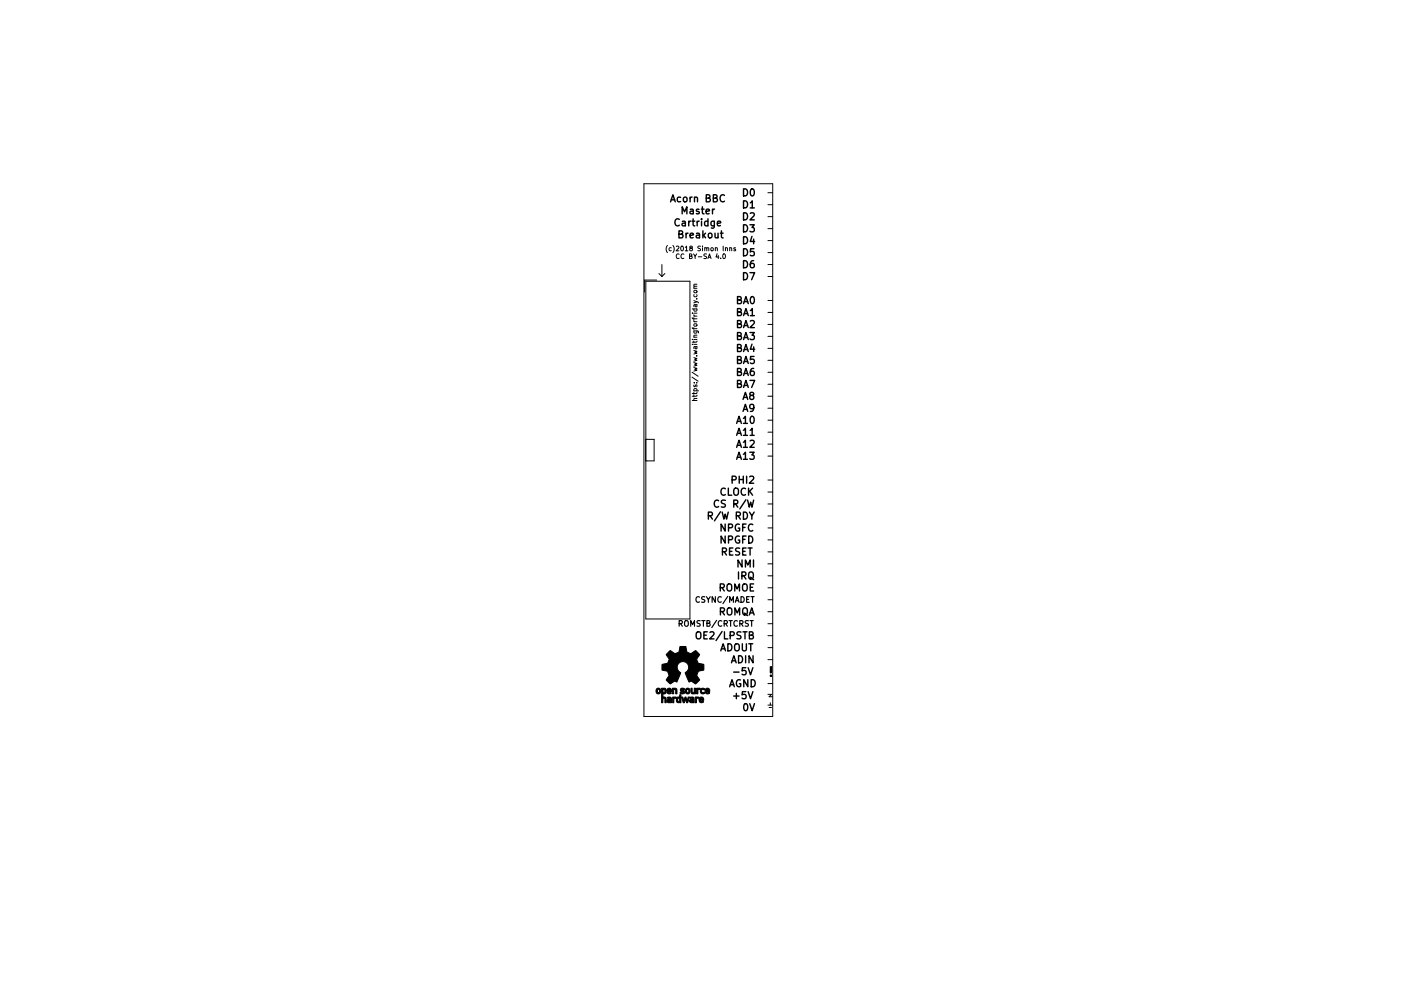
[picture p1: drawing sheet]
<svg xmlns="http://www.w3.org/2000/svg" width="297mm" height="210mm" viewBox="0 0 297 210" stroke-linecap="round" stroke-linejoin="round" font-family="sans-serif">
<g fill="none" stroke="#000" stroke-width=".21">
<path d="M136.5 39h27.3v113h-27.3zM136.9 59.7h9.4v71.6h-9.4zM139.2 59.4h-2.5v2.6M139.7 58l.6 .7M140.3 56.1v2.6M141 58l-.7 .7M141.5 52.1a1.15 1.15 0 0 0 0 1.5M142.3 52.6l-.3-.1-.1 .2v.5h.4M142.7 52.1a1.15 1.15 0 0 1 0 1.5M143.4 52.3l.4-.1 .1 .3-.6 .7h.6M144 54a.44 .44 0 0 0-.6 .4 .44 .44 0 0 0 .6 .4M144.5 52.3l.1-.1a.49 .49 0 0 1 .3 .5 .49 .49 0 0 1-.4 .5l-.2-.4z"/>
<path d="M145 54a.44 .44 0 0 0-.6 .4 .44 .44 0 0 0 .6 .4M145.3 52.5l.3-.3v1M145.3 53.2h.6M146.2 54.3h.4l.1-.3-.5-.1v1h.4l.2-.4-.3-.2M146.4 52.6l-.1-.3h.4l.1 .2-.6 .3 .2 .4 .4-.2-.2-.4M147 53.9l.4 .5 .3-.5M147.4 54.4v.5M148 54.5h.8M148.5 52.3h-.5a.42 .42 0 0 0 .5 .5l-.1 .4h-.5M148.9 52.2v.1M148.9 52.5v.7M149.4 52.6h.4l.1 .6"/>
<path d="M149.4 52.5v.7M149.8 53.9l-.5 .1a.42 .42 0 0 0 .5 .5l-.1 .3h-.5M149.9 52.7l.3-.1 .1 .6M150.1 54.9l.3-1 .4 1M150.2 54.6h.5M150.8 52.6h.4l-.1 .6-.3-.1zM151.7 52.6h.3l.1 .6M151.7 52.5v.7M152 53.8l-.2 .7h.6M152.3 54.2v.7M152.8 54.8v.1M153.3 54l.2-.1a.49 .49 0 0 1 .3 .5 .49 .49 0 0 1-.4 .4l-.2-.3z"/>
<path d="M153.3 52.2v1M153.8 52.6h.4v.6M153.8 52.5v.7M154.7 52.6h.4v.6M154.7 52.5v.7M155.9 52.6l-.3 .1 .3 .2v.3h-.3M162.8 58.7h1M162.8 56.1h1M162.8 53.6h1M162.8 51h1M162.8 48.5h1M162.8 46h1"/>
<path d="M162.8 43.4h1M162.8 40.9h1M146.7 79l1.3 .8M146.8 73.1h.1M146.8 72h.1M146.8 69.5l.1 .2h.9M146.8 67.4l.1 .2h.9M146.8 66.4h.1M146.8 65.5h1M147.1 78l.7 .2-.5 .2 .5 .1-.7 .2M147.1 76.9l.7 .2-.5 .2 .5 .2-.7 .2M147.1 75.9l.7 .2-.5 .2 .5 .1-.7 .2"/>
<path d="M147.1 74.4l.7 .1-.5 .2 .5 .2-.7 .2M147.1 70.2h.8l.2 .2v.2M147.1 68l.2 .3M147.1 66.8l.2 .3M147.1 63.8l1 .5M147.1 67.4v.4M147.1 69.5v.4M147.1 72.4v.3M147.1 73.1h.7M147.1 72h.7M147.1 71.5h.7M147.1 68.3h.7"/>
<path d="M147.1 67.1h.7M147.1 66.4h.7M147.1 61.2h.7M147.2 70.2l-.1 .3 .2 .2 .4-.1v-.4M147.2 68.8l.4-.1 .2 .3-.2 .2h-.3l-.2-.2zM147.2 65.5l-.1 .3 .2 .2 .4-.1v-.4M147.2 62.5l-.1 .3 .2 .2 .4-.1v-.4M147.2 61.7l.4-.1 .2 .3-.2 .2h-.3l-.2-.2zM147.3 73.5l.2 .5 .3-.1-.1-.4M147.3 64.6l.2 .5 .3-.1-.1-.4M147.7 75.5h.1M147.7 63.4h.1"/>
<path d="M147.8 73.5l-.6 .1v.4M147.8 72.4l-.2 .2h-.8M147.8 71.1l-.6 .1v.3M147.8 64.6l-.6 .1v.4M147.8 60.7l-.6 .1v.4M147.8 60.3l-.6 .1v.3M147.8 64l-.7 .3M162.8 79h1M162.8 76.4h1M162.8 73.9h1M162.8 71.4h1M162.8 68.8h1"/>
<path d="M162.8 66.3h1M162.8 63.7h1M136.9 93.2h1.8v4.6h-1.8M146.7 80l1.3 .9M146.8 85h1M147.1 83.3v.3M147.1 83.8v.4M147.1 82.9h1M147.2 82.9l-.1-.3 .2-.2 .4 .1v.4M147.2 81.7v.4l.3-.4h.2v.4M147.2 81.2h.1M147.7 81.2h.1"/>
<path d="M147.8 84.5l-.6 .1v.4M147.8 83.8l-.2 .3h-.8M147.8 83.3l-.2 .2h-.8M162.8 96.8h1M162.8 94.2h1M162.8 91.7h1M162.8 89.1h1M162.8 86.6h1M162.8 84.1h1M162.8 81.5h1M162.8 119.6h1M162.8 117.1h1"/>
<path d="M162.8 114.5h1M162.8 112h1M162.8 109.5h1M162.8 106.9h1M162.8 104.4h1M162.8 101.8h1M162.8 139.9h1M162.8 137.4h1M162.8 134.9h1M162.8 132.3h1M162.8 129.8h1M162.8 127.2h1"/>
<path d="M162.8 124.7h1M162.8 122.2h1M162.8 149.6h1M162.8 147.3h.8l-.5 .5h.7M162.8 145h1M163.1 150.1h.5M163.3 143.3v.2h.3M163.3 149.1v.5M163.3 143.3h.3v.2M163.3 143.3l.3 .2M163.6 141.5h-.3v1.2M163.6 141.5l-.3 .2h.3l-.3 .3h.3l-.3 .2h.3l-.3 .3h.3l-.3 .2"/>
<path d="M163.6 141.5v1.2h-.3"/>
</g>
<g fill="none" stroke="#000" stroke-width=".3">
<path d="M142.2 42.8l.5-1.5 .5 1.5M142.3 42.4h.7M144 49.7l.6-.1 .1-.2v-.3l-.7-.1v1.5h.5l.2-.2 .1-.3-.3-.3M144 46.6a.71 .71 0 0 0-1 .5 .71 .71 0 0 0 .7 .8l.3-.1M144.3 41.9l-.4-.1-.3 .3 .1 .7h.6M144.6 45.4v-1.5l.5 1 .5-1v1.5M144.7 47h.5l.1 .9M145 42l.2-.2 .4 .2 .1 .5-.2 .3h-.3l-.2-.1zM145.3 47.3l-.5 .1-.2 .2 .2 .3h.5M145.5 49.5v1M145.9 49.5l-.4 .3M146 46.9v1"/>
<path d="M146.3 50l.7-.2v-.3h-.5l-.2 .2 .1 .7h.6M146.3 41.8v1M146.3 44.4h.6l.1 1M146.5 46.9l-.5 .3M146.7 41.8l-.4 .3M146.7 46.9h.6M147 46.4v1.3l.3 .2M147 44.7l-.5 .1-.2 .2 .2 .4 .5-.1M147.2 42l.3-.2 .3 .1 .1 .9M147.2 41.8v1M147.7 49.5h.5l.1 1M147.8 46.9v1"/>
<path d="M148.2 44.4h-.4l-.2 .2 .1 .2 .5 .1v.4h-.6M148.2 46.9l-.4 .3M148.3 49.8l-.5 .1-.2 .2 .2 .4 .5-.1M148.7 44.4h.6M148.7 46.4v.2M148.7 46.9v1M148.9 43.9v1.3l.4 .2M149 49v1.5M149.2 49.9l.4 .6M149.6 49.5l-.6 .5M149.7 44.9l.7-.2-.1-.3h-.4l-.2 .2 .1 .7h.5M149.7 42h.7l.1-.2v-.3l-.8-.2v1.5h.6l.2-.1 .1-.4-.4-.3"/>
<path d="M150.1 47l-.4-.1-.3 .3 .1 .7h.6M150.1 46.4v1.5M150.2 49.6l.3-.1 .4 .1 .1 .6-.2 .2-.3 .1-.3-.2zM151.1 44.4v1M151.2 42h.7l.1-.2v-.3l-.8-.2v1.5h.6l.2-.1 .1-.4-.4-.3M151.5 46.9v1.2l-.3 .3h-.4M151.5 47l-.5-.1-.3 .3 .2 .7h.6M151.5 44.4l-.4 .3M151.6 49.5l.1 .9 .3 .1 .2-.2M152.1 47.4l.7-.1-.1-.3-.4-.1-.2 .2 .1 .8h.5M152.2 49.5v1M152.7 49.5h.6"/>
<path d="M153 49v1.3l.3 .2M153.6 41.5a.71 .71 0 0 0-1 .5 .71 .71 0 0 0 .7 .8l.3-.1M157.6 57.8a.76 .76 0 0 1 .9 .8 .76 .76 0 0 1-.9 .7zM157.6 55.3a.76 .76 0 0 1 .9 .8 .76 .76 0 0 1-.9 .7zM157.6 52.8a.76 .76 0 0 1 .9 .7 .76 .76 0 0 1-.9 .8zM157.6 50.2a.76 .76 0 0 1 .9 .8 .76 .76 0 0 1-.9 .7zM157.6 47.7a.76 .76 0 0 1 .9 .7 .76 .76 0 0 1-.9 .8zM157.6 45.1a.76 .76 0 0 1 .9 .8 .76 .76 0 0 1-.9 .7zM157.6 42.6a.76 .76 0 0 1 .9 .8 .76 .76 0 0 1-.9 .7zM157.6 40.1a.76 .76 0 0 1 .9 .7 .76 .76 0 0 1-.9 .8zM159 57.8h1l-.6 1.5M159 47.7h.9l-.5 .6 .5 .1v.6l-.3 .2-.6-.2"/>
<path d="M159.1 45.3l.5-.2 .3 .5-.9 1h.9M159.1 43l.4-.4v1.5M159.1 44.1h.8M159.2 40.2l.2-.1a.8 .8 0 0 1 .5 .7 .8 .8 0 0 1-.5 .8l-.3-.6zM159.4 50.2l-.3 1h.9M159.8 55.3l-.4 .1a1.01 1.01 0 0 0 0 1.4l.5-.1v-.5l-.3-.3h-.4l-.1 .3M159.8 50.7v1M159.9 52.8h-.8v.7l.2-.2 .5 .1 .1 .2v.5l-.3 .2-.5-.2M156.4 78.9l.6-.1 .2-.2-.1-.3-.7-.1v1.5h.5l.3-.2v-.3l-.3-.3M156.4 76.3h.6l.2-.2-.1-.3-.7-.2v1.5h.5l.3-.1v-.4l-.3-.3M156.4 73.8l.6-.1 .2-.2-.1-.3-.7-.1v1.5h.5l.3-.2v-.3l-.3-.3M156.4 71.3l.6-.1 .2-.2-.1-.3-.7-.2v1.5h.5l.3-.1v-.4l-.3-.2"/>
<path d="M156.4 68.7l.6-.1 .2-.2-.1-.3-.7-.1v1.5h.5l.3-.1v-.4l-.3-.3M156.4 66.2l.6-.1 .2-.2-.1-.3-.7-.1v1.5h.5l.3-.2v-.3l-.3-.3M156.4 63.6h.6l.2-.2-.1-.3-.7-.2v1.5h.5l.3-.1v-.4l-.3-.3M157.7 79.7l.5-1.5 .5 1.5M157.7 77.1l.5-1.5 .5 1.5M157.7 74.6l.5-1.5 .5 1.5M157.7 72l.5-1.5 .5 1.5M157.7 69.5l.5-1.5 .5 1.5M157.7 67l.5-1.5 .5 1.5M157.7 64.4l.5-1.5 .5 1.5M157.8 79.2h.7M157.8 76.7h.7"/>
<path d="M157.8 74.2h.7M157.8 71.6h.7M157.8 69.1h.7M157.8 66.5h.7M157.8 64h.7M159 70.5h.9l-.5 .6 .5 .2v.6l-.2 .1-.7-.1M159.1 68.1l.6-.1 .2 .4-.9 1.1h.9M159.1 65.9l.4-.4v1.5M159.1 67h.8M159.2 63.1l.2-.2a.8 .8 0 0 1 .6 .8 .8 .8 0 0 1-.6 .7l-.3-.5zM159.4 73l-.3 1.1h.9M159.8 78.2h-.4a1.01 1.01 0 0 0 0 1.5l.5-.2v-.5l-.2-.3-.5 .1-.1 .2"/>
<path d="M159.8 73.6v1M159.9 75.6h-.7l-.1 .7 .2-.1 .5 .1 .1 .2v.5l-.2 .1-.6-.1M156.2 97.4l.5-1.5 .5 1.5M156.2 94.9l.5-1.5 .5 1.5M156.2 92.4l.5-1.5 .5 1.5M156.2 89.8l.5-1.5 .5 1.5M156.3 97h.7M156.3 94.5h.7M156.3 91.9h.7M156.3 89.4h.7M156.4 81.4l.6-.1 .2-.2-.1-.3-.7-.1v1.5h.5l.3-.1v-.4l-.3-.3M157.5 87.3l.5-1.5 .5 1.5"/>
<path d="M157.5 84.7l.5-1.5 .5 1.5M157.6 96.4l.4-.5v1.5M157.6 93.8l.4-.4v1.5M157.6 91.3l.4-.4v1.5M157.6 88.8l.4-.5v1.5M157.6 97.4h.9M157.6 94.9h.9M157.6 92.4h.9M157.6 89.8h.9M157.7 82.2l.5-1.5 .5 1.5M157.7 86.9h.7M157.7 84.3h.7"/>
<path d="M157.8 81.8h.7M159 95.9h.9l-.5 .6 .4 .2v.6l-.2 .1-.6-.1M159 80.7h1l-.6 1.5M159 93.5l.6-.1 .3 .4-.9 1.1h.9M159 91.3l.5-.4v1.5M159 92.4h.9M159.3 83.9l-.3-.3v-.2l.3-.2 .4 .1v.4l-.6 .3-.1 .2v.3l.3 .2h.2l.3-.2-.1-.5-.2-.1M159.3 88.4l.1-.1a.8 .8 0 0 1 .5 .8 .8 .8 0 0 1-.5 .7 1 1 0 0 1-.1-1.4zM159.8 86.4l-.3 .3-.4-.1-.1-.2v-.3l.3-.3 .4 .1 .1 .2a1 1 0 0 1-.4 1.2h-.3M150.2 109.4h.7l.1-.3v-.3l-.8-.2v1.5M150.5 109.4l.5 .7M152.4 106.2a.71 .71 0 0 0-1 .6 .71 .71 0 0 0 .7 .8l.3-.1"/>
<path d="M152.8 108.6l-1.3 1.9M153.1 108.6l.4 1.5 .3-1 .2 1 .4-1.5M153.2 117.1l.7-.1 .1-.2v-.4l-.8-.1v1.5M153.5 117.1l.5 .7M153.7 113.7v1.5l-.8-1.5v1.5M153.7 111.2v1.5l-.8-1.5v1.5M153.8 103.7a.71 .71 0 0 0-1 .5 .71 .71 0 0 0 .7 .9l.3-.2M153.8 106.2l-.6-.1-.2 .1v.5l.6 .3 .2 .3-.3 .3-.6-.1M154.4 103.6v1.5h.7M154.5 114.5l.7-.1 .1-.2-.1-.3-.7-.2v1.5M154.5 112l.7-.1 .1-.2-.1-.4-.7-.1v1.5M154.7 117h.5"/>
<path d="M155.2 101.8l.7-.1 .2-.2-.1-.3-.8-.2v1.5M155.4 116.3h-.7v1.5h.7M155.6 106.9l.7-.1 .1-.2v-.4l-.8-.1v1.5M155.6 103.8l.3-.2a.5 .5 0 0 1 .7 .5v.5a.5 .5 0 0 1-.5 .5 .5 .5 0 0 1-.5-.5zM155.9 106.9l.5 .7M156.1 109.4h.7l.2-.3-.1-.3-.8-.2v1.5M156.5 109.4l.5 .7M156.7 101v1.5M156.7 101.7h.9M156.7 113.8a.7 .7 0 0 0-.8 .7 .7 .7 0 0 0 .8 .7l.1-.6h-.3M156.7 111.3a.7 .7 0 0 0-.8 .6 .7 .7 0 0 0 .8 .7l.1-.6h-.3M156.8 116.3h-.6l-.2 .1v.4l.7 .3 .1 .4-.3 .3-.5-.1"/>
<path d="M157.3 118.8v1.5l-.8-1.5v1.5M157.5 117h.5M157.5 114.4h.5M157.5 111.9h.5M157.6 101v1.5M157.6 108.6a.76 .76 0 0 1 .9 .8 .76 .76 0 0 1-.9 .7zM158.1 103.7a.71 .71 0 0 0-1 .5 .71 .71 0 0 0 .7 .9l.3-.2M158.1 106l-1.2 2M158.2 116.3h-.7v1.5h.7M158.2 113.7h-.7v1.5M158.2 111.2h-.7v1.5M158.3 101v1.5"/>
<path d="M158.5 106.1l.4 1.5 .2-1.1 .3 1.1 .4-1.5M158.6 116.3h.9M158.7 103.6v1.5M158.7 113.7a.76 .76 0 0 1 .9 .8 .76 .76 0 0 1-.9 .7zM158.9 108.6l.5 .8 .5-.8M158.9 104.2l.7 .9M158.9 101.2l.6-.2 .3 .5-.9 1h.9M159 116.3v1.5M159.4 109.4v.7M159.6 103.6l-.9 .8M159.6 111.3a.71 .71 0 0 0-1 .5 .71 .71 0 0 0 .7 .9l.3-.2M159.8 118.8v1.5"/>
<path d="M147.8 134.1l.2-.1a.5 .5 0 0 1 .6 .5v.5a.5 .5 0 0 1-.5 .6 .5 .5 0 0 1-.5-.6v-.5zM149.2 134.8h.5M150 134h-.8v1.5h.8M150.5 134.2l.6-.2 .3 .5-.9 1h.9M152.7 124.7l.7-.1 .2-.2-.1-.4-.8-.1v1.5M152.7 129.8l.8-.1 .1-.2-.1-.4-.8-.1v1.5M152.8 138.1l.5-1.5 .5 1.5M153 137.7h.7M153.1 124.7l.5 .7M153.1 134l-1.3 1.9M153.1 129.8l.5 .7M153.6 134v1.5h.7"/>
<path d="M154.3 136.6a.76 .76 0 0 1 .9 .7 .76 .76 0 0 1-.9 .8zM154.4 124l.1-.1a.5 .5 0 0 1 .6 .5v.5a.5 .5 0 0 1-.5 .5 .5 .5 0 0 1-.5-.5v-.5zM154.4 129h.1a.5 .5 0 0 1 .7 .5v.5a.5 .5 0 0 1-.5 .5 .5 .5 0 0 1-.5-.5v-.5zM154.8 134.8h.7l.2-.3-.1-.3-.8-.2v1.5M155.8 125.4v-1.5l.5 1.1 .5-1.1v1.5M155.8 136.8l.3-.2a.5 .5 0 0 1 .6 .5v.5a.5 .5 0 0 1-.5 .5 .5 .5 0 0 1-.5-.5zM155.8 130.5v-1.5l.5 1 .5-1v1.5M156.6 121.3v1.5M156.6 139.1a.76 .76 0 0 1 .9 .8 .76 .76 0 0 1-.9 .7zM157.1 134.1l-.6-.1-.3 .3 .2 .4 .6 .3v.4l-.2 .1h-.6M157.3 122.1h.7l.2-.3-.1-.3-.8-.2v1.5M157.4 136.6v1.2l.3 .3h.3l.2-.3v-1.2"/>
<path d="M157.5 134h.9M157.5 129.2l.3-.2a.5 .5 0 0 1 .7 .5v.5a.5 .5 0 0 1-.5 .5 .5 .5 0 0 1-.5-.5zM157.6 124l.2-.1a.5 .5 0 0 1 .6 .5v.5a.5 .5 0 0 1-.5 .5 .5 .5 0 0 1-.5-.5v-.5zM157.7 122.1l.5 .7M157.7 130.1l.8 .5M158 134v1.5M158 120.3v-1.5l.5 1.1 .5-1.1v1.5M158.1 139.1v1.5M158.7 136.6h.9M158.9 134.8l.6-.1 .2-.2-.1-.3-.7-.2v1.5h.6l.2-.1v-.4l-.3-.2M158.9 130.5l.5-1.5 .5 1.5M158.9 121.4l.2-.1a.5 .5 0 0 1 .6 .5v.5a.5 .5 0 0 1-.5 .6 .5 .5 0 0 1-.5-.6v-.5z"/>
<path d="M159 122.5l.8 .5M159 130h.7M159.1 124.6h.5M159.2 136.6v1.5M159.7 139.1v1.5l-.9-1.5v1.5M159.8 123.9h-.7v1.5h.7M154.7 145.7l.5-1.5 .5 1.5M154.8 145.3h.8M155.1 140.6l.5-1.5 .5 1.5M155.2 140.2h.7M155.6 147.7h1.1M155.6 142.6h1.1"/>
<path d="M156.1 147.1v1.1M157 144.3a.7 .7 0 0 0-.9 .7 .7 .7 0 0 0 .9 .6l.1-.5h-.3M157.8 149.4l.2-.1a.8 .8 0 0 1 .6 .7 .8 .8 0 0 1-.6 .8l-.2-.2-.1-.4zM158.1 146.7h-.7l-.1 .8 .3-.2 .5 .1 .1 .2-.1 .5-.2 .1-.6-.1M158.1 141.7h-.7l-.1 .7 .3-.2 .5 .1 .1 .2-.1 .5-.2 .2-.6-.2M158.6 144.2v1.5l-.9-1.5v1.5M158.6 146.7l.5 1.5 .5-1.5M158.6 141.7l.5 1.5 .5-1.5M159 149.3l.5 1.5 .5-1.5M159.3 144.2a.76 .76 0 0 1 .8 .8 .76 .76 0 0 1-.8 .7z"/>
</g>
<g fill="none" stroke="#000" stroke-width=".25">
<path d="M144 132.3l.6-.1v-.4l-.6-.1v1.2M144.3 132.3l.4 .6M145.2 131.8l.2-.1a.4 .4 0 0 1 .5 .4v.4a.4 .4 0 0 1-.4 .4 .4 .4 0 0 1-.4-.4zM146.5 132.9v-1.2l.4 .8 .4-.8v1.2M148.3 126.7a.53 .53 0 0 0-.8 .5 .53 .53 0 0 0 .8 .5M148.5 131.7l-.7 .1v.3l.5 .3 .2 .2-.3 .3-.4-.1M148.8 131.7h.7M149.1 131.7v1.2M149.4 126.6l-.6 .1v.3l.5 .3 .1 .3-.2 .2-.4-.1M149.8 126.6l.4 .6 .4-.6M149.9 132.2h.5l.1-.4-.6-.1v1.2h.4l.3-.4-.3-.3M150.2 127.2v.6"/>
<path d="M151.7 126.6v1.2l-.7-1.2v1.2M151.9 131.6l-1 1.6M152.9 126.7a.53 .53 0 0 0-.7 .5 .53 .53 0 0 0 .7 .5M153 131.8a.53 .53 0 0 0-.7 .5 .53 .53 0 0 0 .7 .5M153.5 132.3l.6-.1 .1-.4-.7-.1v1.2M153.8 132.3l.4 .6M154.3 126.5l-1 1.6M154.6 131.7h.7M154.7 127.8v-1.2l.4 .8 .4-.8v1.2M154.9 131.7v1.2M155.9 127.8l.4-1.2 .4 1.2M156 127.4h.6"/>
<path d="M156.3 131.8a.53 .53 0 0 0-.7 .5 .53 .53 0 0 0 .7 .5M156.9 132.3l.5-.1 .1-.4-.6-.1v1.2M157.1 126.6a.61 .61 0 0 1 .7 .6 .61 .61 0 0 1-.7 .6zM157.1 132.3l.4 .6M158.3 127.2h.4M158.7 131.7l-.6 .1v.3l.5 .3 .1 .2-.2 .3-.5-.1M158.9 126.6h-.6v1.2h.6M159 131.7h.7M159.2 126.6h.7M159.4 131.7v1.2M159.6 126.6v1.2"/>
</g>
<g fill="#000" stroke="#000" stroke-width=".21">
<path d="M141.8 138.3l.1-.1a.33 .33 0 0 1 .3-.2 .33 .33 0 0 1 .3 .3l.6 .4 .8-.3 .3-1.2h1.2l.2 1.2 .9 .3 .7-.5a.32 .32 0 0 1 .4-.2 .32 .32 0 0 1 .2 .3l.2 .3a.39 .39 0 0 1 .3 .3 .39 .39 0 0 1-.2 .4l-.1 .1a.86 .86 0 0 0 .4 1.4l.4 .1a.39 .39 0 0 1 .4 .1 .39 .39 0 0 1 0 .5v.3a.34 .34 0 0 1 0 .4 .34 .34 0 0 1-.4 .1 .92 .92 0 0 0-1 1.1l.4 .6a.33 .33 0 0 1 .1 .4 .33 .33 0 0 1-.3 .2l-.3 .3a.3 .3 0 0 1-.3 .2 .3 .3 0 0 1-.3-.2l-.1-.1a.68 .68 0 0 0-.9-.1l-.8-1.9a1.3 1.3 0 0 0 .6-1.5 1.3 1.3 0 0 0-1.2-.9 1.27 1.27 0 0 0-1.1 1 1.27 1.27 0 0 0 .7 1.4l-.8 1.9a.77 .77 0 0 0-1.1 .2l-.1 .1a.33 .33 0 0 1-.3 .1 .33 .33 0 0 1-.3-.3l-.2-.2a.42 .42 0 0 1-.3-.4 .42 .42 0 0 1 .3-.4 .95 .95 0 0 0 .1-1.1 .95 .95 0 0 0-1-.5 .33 .33 0 0 1-.3-.1 .33 .33 0 0 1 0-.4v-.3a.39 .39 0 0 1 .1-.5 .39 .39 0 0 1 .5 0l.1-.1a.86 .86 0 0 0 .7-1.2l-.3-.5a.32 .32 0 0 1-.1-.3 .32 .32 0 0 1 .3-.3zM139.2 146.2a.56 .56 0 0 1 .8 0 .56 .56 0 0 1-.1 .8 .56 .56 0 0 1-.8-.1v-.3h.3a.29 .29 0 0 0 .3 .3 .29 .29 0 0 0 .1-.5 .23 .23 0 0 0-.2-.1 .23 .23 0 0 0-.2 .2v.1h-.3zM140.3 146h.3a.49 .49 0 0 1 .6 .2 .49 .49 0 0 1 0 .6v.1a.41 .41 0 0 1-.2 .3 .41 .41 0 0 1-.5-.1v.9l.5-.1 .2 .3v.9h-.2v-.8a.27 .27 0 0 0-.4-.1 .27 .27 0 0 0-.1 .4v.5h-.2v-2.5h.2l.1 .3a.29 .29 0 0 0 .4-.3 .29 .29 0 0 0-.4-.3l-.1 .3h-.2zM141.5 148a.55 .55 0 0 1 .7-.1 .55 .55 0 0 1 .2 .7v.5a.81 .81 0 0 1-1-.4l.3 .1a.23 .23 0 0 0 .3 .1 .23 .23 0 0 0 .1-.3l-.7 .1 .2-.3h.5a.36 .36 0 0 0-.6-.3zM141.5 146.1a.53 .53 0 0 1 .7 0 .53 .53 0 0 1 .2 .6h-.8l.2 .3 .4-.1 .1 .1a.54 .54 0 0 1-.7 .2 .54 .54 0 0 1-.2-.7l.7-.1a.23 .23 0 0 0-.2-.1 .23 .23 0 0 0-.3 .2h-.2zM142.6 147.9l.8 .1-.5 .2v.9h-.3zM142.6 146h.3a.5 .5 0 0 1 .6 .2 .5 .5 0 0 1 0 .6v.4h-.2v-.6a.25 .25 0 0 0-.3-.3 .25 .25 0 0 0-.2 .4v.5h-.2zM143.6 148h.5v-.6h.3v1.7l-.3-.1a.45 .45 0 0 1-.5 0 .45 .45 0 0 1-.2-.5h.3a.25 .25 0 0 0 .3 .3 .25 .25 0 0 0 .1-.4 .23 .23 0 0 0-.3-.3 .23 .23 0 0 0-.1 .4h-.3zM144.3 146.1l.5-.1 .4 .2-.2 .2-.4-.1-.1 .1a.46 .46 0 0 1 .7 .5 .46 .46 0 0 1-.8 .3l-.3-.2 .2-.2a.28 .28 0 0 0 .3 .2 .28 .28 0 0 0 .3-.2 .44 .44 0 0 1-.5-.2 .44 .44 0 0 1-.1-.5zM144.5 147.9h.3l.2 .7 .2-.7h.2l.3 .8 .2-.8h.3l-.4 1.2h-.2l-.3-.8-.2 .8h-.2zM145.4 146.2a.56 .56 0 0 1 .8 0 .56 .56 0 0 1-.1 .8 .56 .56 0 0 1-.8-.1v-.3h.3v.1a.24 .24 0 0 0 .3 .2 .24 .24 0 0 0 .1-.3 .26 .26 0 0 0-.2-.3 .26 .26 0 0 0-.2 .3h-.3zM146.5 146h.2v.4a.33 .33 0 0 0 0 .4 .33 .33 0 0 0 .4 .1l.1-.9h.3v1.2h-.4a.49 .49 0 0 1-.6-.1 .49 .49 0 0 1 0-.6z"/>
<path d="M146.3 148a.55 .55 0 0 1 .7-.1 .55 .55 0 0 1 .2 .7v.5h-.4a.43 .43 0 0 1-.6-.4l.3 .1a.24 .24 0 0 0 .3 0 .24 .24 0 0 0 .1-.2l-.7 .1 .2-.3h.5a.3 .3 0 0 0-.2-.3 .3 .3 0 0 0-.3 .1zM147.4 147.9l.3 .1a.25 .25 0 0 1 .2-.1 .25 .25 0 0 1 .2 .2l-.1 .1a.33 .33 0 0 0-.4 .1 .33 .33 0 0 0 .1 .4v.4h-.3zM147.7 146l.8 .1-.5 .3v.8h-.3zM148.3 148a.53 .53 0 0 1 .7 0 .53 .53 0 0 1 .2 .6h-.7l.2 .2h.4a.5 .5 0 0 1-.7 .3 .5 .5 0 0 1-.2-.7l.7-.1a.24 .24 0 0 0-.2-.2 .24 .24 0 0 0-.2 .3h-.3zM148.6 146.2a.41 .41 0 0 1 .5-.3 .41 .41 0 0 1 .3 .4l-.1 .1a.34 .34 0 0 0-.5 .1 .34 .34 0 0 0 .1 .4 .34 .34 0 0 0 .4 0l.2 .1a.61 .61 0 0 1-.9 0 .61 .61 0 0 1 0-.8zM149.7 146.1a.52 .52 0 0 1 .6 0 .52 .52 0 0 1 .2 .6h-.7a.29 .29 0 0 0 .2 .3 .29 .29 0 0 0 .3-.1l.2 .1a.57 .57 0 0 1-.7 .2 .57 .57 0 0 1-.3-.7l.7-.1a.23 .23 0 0 0-.2-.2 .23 .23 0 0 0-.2 .3h-.3z"/>
</g>
</svg>
